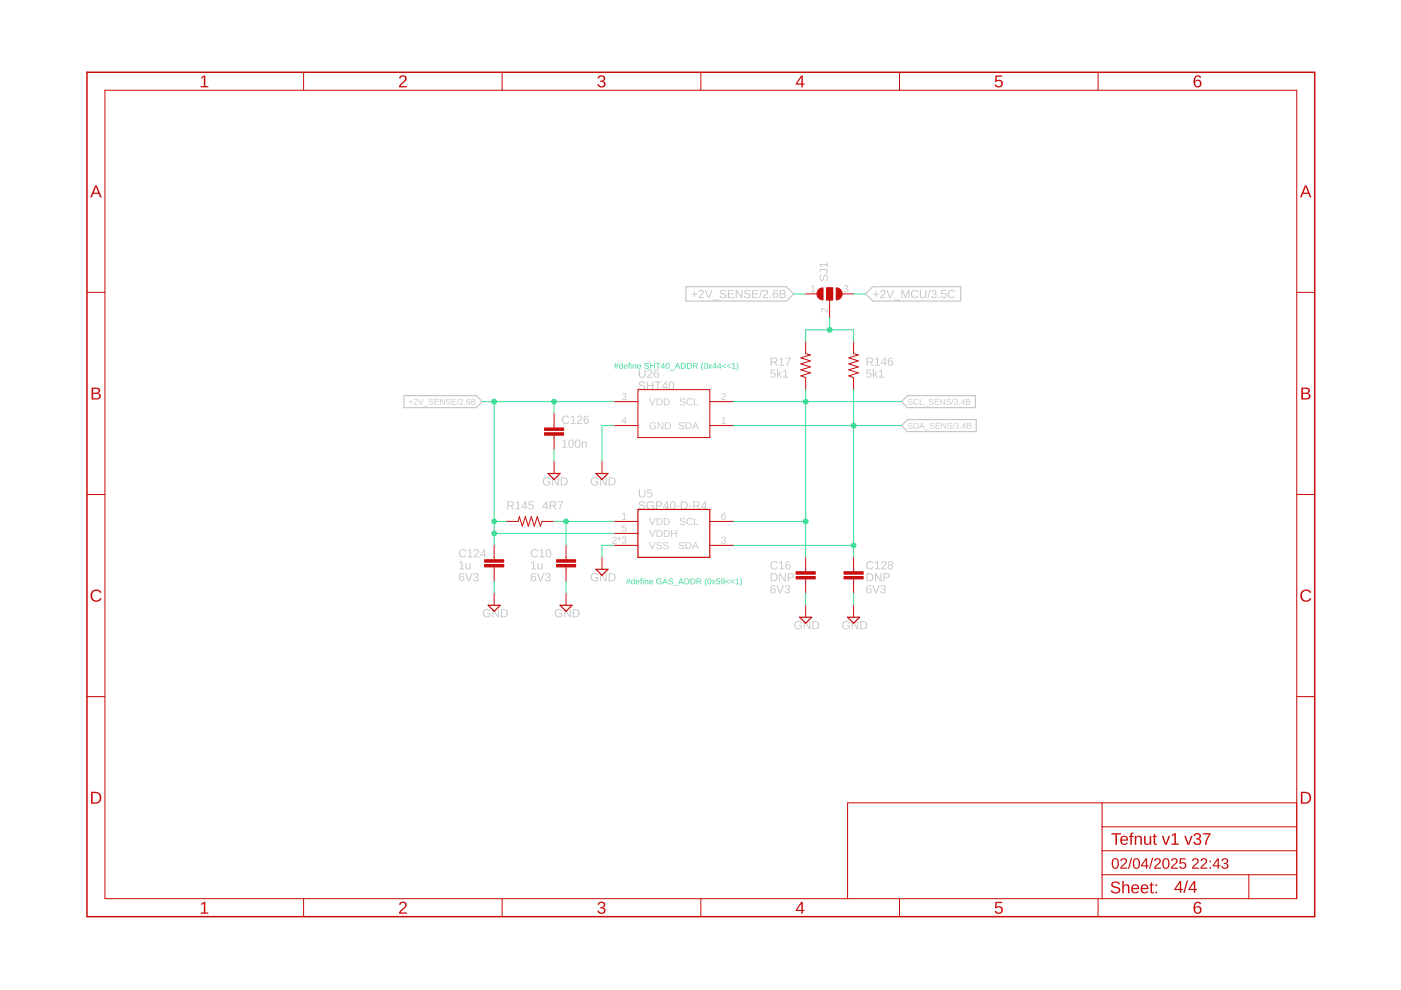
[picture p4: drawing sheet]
<svg xmlns="http://www.w3.org/2000/svg" width="297mm" height="210mm" viewBox="0 0 297 210" stroke-linecap="round" stroke-linejoin="round" font-family="sans-serif">
<g fill="#c8c8c8">
<path d="M131.9 109l.6-.3v1.3h.3v.2h-.9v-.2h.4v-1.1l-.4 .2z"/>
<path d="M153.1 113.9a.43 .43 0 0 1 .7 0 .43 .43 0 0 1-.2 .6 .39 .39 0 0 1 .3 .5 .39 .39 0 0 1-.5 .3l-.4-.2-.1-.2h.2a.3 .3 0 0 0 .4 .2 .3 .3 0 0 0 .1-.4l-.3-.1v-.2a.29 .29 0 0 0 .4-.1 .29 .29 0 0 0-.2-.4 .29 .29 0 0 0-.4 .3h-.2z"/>
<path d="M131.9 111.3h.8v.1h-.6v.5a.5 .5 0 0 1 .7 .2 .5 .5 0 0 1-.3 .7 .5 .5 0 0 1-.7-.4l.5 .2a.34 .34 0 0 0 .3-.5 .34 .34 0 0 0-.6 0h-.1z"/>
<path d="M132 83.4a.43 .43 0 0 1 .7 0 .43 .43 0 0 1-.2 .7 .39 .39 0 0 1 .3 .4 .39 .39 0 0 1-.5 .3l-.4-.2-.1-.2h.2a.3 .3 0 0 0 .4 .3 .3 .3 0 0 0 .1-.5l-.3-.1v-.1a.29 .29 0 0 0 .4-.2 .29 .29 0 0 0-.2-.3 .29 .29 0 0 0-.4 .2h-.2z"/>
<path d="M153.1 83.4a.5 .5 0 0 1 .8 .2 .5 .5 0 0 1-.5 .7l-.3 .3h.8v.2h-1l.6-.7a.3 .3 0 0 0 .2-.5 .3 .3 0 0 0-.6 .1h-.2z"/>
<path d="M153 88.7l.6-.3v1.3h.3v.2h-.9v-.2h.4v-1.1l-.4 .2z"/>
<path d="M179 60.6a.43 .43 0 0 1 .7-.1 .43 .43 0 0 1-.2 .7 .39 .39 0 0 1 .4 .5 .39 .39 0 0 1-.5 .3l-.5-.3v-.1h.2a.3 .3 0 0 0 .4 .2 .3 .3 0 0 0 .1-.4l-.4-.1v-.2a.29 .29 0 0 0 .4-.1 .29 .29 0 0 0-.2-.4 .29 .29 0 0 0-.3 .3l-.2-.1z"/>
<path d="M172 60.7l.5-.2v1.3h.4v.2h-.9v-.2h.3v-1.1l-.3 .2z"/>
<path d="M174.1 65.4a.78 .78 0 0 1 1.1 .6l.2 .1v-.8h.1v1l-.7-.6a.3 .3 0 0 0-.5-.1 .3 .3 0 0 0 .1 .5v.2l-.3-.3z"/>
<path d="M135.6 106.4a.8 .8 0 0 1 1.2 .3h-.3a.4 .4 0 0 0-.4-.3 .4 .4 0 0 0-.3 .5l.2 .1a.57 .57 0 0 1 .7 .2 .57 .57 0 0 1-.2 .8h-.4a.63 .63 0 0 1-.7-.4h.2a.46 .46 0 0 0 .5 .3 .46 .46 0 0 0 .4-.5l-.4-.2a.49 .49 0 0 1-.6-.2 .49 .49 0 0 1 .1-.6zM137.3 106.5a.9 .9 0 0 1 1.3 .2h-.2a.68 .68 0 0 0-.9 0 .68 .68 0 0 0-.1 1 .68 .68 0 0 0 1 0l.1-.4h-.6v-.1h.8v.5a.94 .94 0 0 1-1.4 .1 .94 .94 0 0 1 0-1.3zM139.1 106.3h.7a.53 .53 0 0 1 .6 .5 .53 .53 0 0 1-.6 .5h-.5v.7h-.2zM139.3 106.5v.7l.7-.1a.35 .35 0 0 0 0-.6zM141.4 106.3h.2v1.2h.2v.1h-.2v.4h-.2v-.4h-.8zM141.4 106.5l-.6 1h.6zM142.3 106.4a.64 .64 0 0 1 .7 0 .64 .64 0 0 1 .2 .8 .64 .64 0 0 1-.6 .8 .64 .64 0 0 1-.6-.8zM142.4 106.5a.97 .97 0 0 0 .2 1.4 .86 .86 0 0 0 0-1.5zM143.4 107.3h.6v.1h-.6zM144.3 106.3h.6a.86 .86 0 0 1 .9 .8 .86 .86 0 0 1-.8 .9h-.7zM144.6 106.5v1.3a.73 .73 0 0 0 1-.6 .73 .73 0 0 0-1-.7zM146.1 107.3h.6v.1h-.6zM147 106.3h.8a.5 .5 0 0 1 .6 .4 .5 .5 0 0 1-.4 .6l.5 .7h-.3l-.5-.7h-.5v.7h-.2zM147.2 106.5v.6h.6a.32 .32 0 0 0 .4-.3 .32 .32 0 0 0-.4-.3zM149.4 106.3h.3v1.2h.2v.1h-.2v.4h-.3v-.4h-.8zM149.4 106.5l-.6 1h.6z"/>
<path d="M97.4 119.3l.6-.3v1.5h.4v.2h-1v-.2h.4v-1.3l-.4 .3zM98.7 119.4h.2v.8a.32 .32 0 0 0 .4 .4 .32 .32 0 0 0 .2-.4v-.8h.3v1.3h-.2v-.2a.44 .44 0 0 1-.6 .2 .44 .44 0 0 1-.3-.4z"/>
<path d="M97.6 121.6l.1-.1a.5 .5 0 0 1 .7 .4h-.2l-.1-.2a.47 .47 0 0 0-.5 .2 .47 .47 0 0 0-.1 .5 .55 .55 0 0 1 .9 .1 .55 .55 0 0 1-.3 .8 .55 .55 0 0 1-.7-.4l-.1-.7zM97.5 122.7a.37 .37 0 0 0 .7 0 .37 .37 0 0 0-.7 0zM98.6 121.5h.2l.6 1.5 .6-1.5h.2l-.7 1.8h-.2zM100.5 121.6a.5 .5 0 0 1 .8 0 .5 .5 0 0 1-.2 .8 .51 .51 0 0 1 .2 .8 .51 .51 0 0 1-.8 0l-.2-.4h.2a.35 .35 0 0 0 .5 .3 .35 .35 0 0 0 .2-.6h-.5v-.2a.33 .33 0 0 0 .5-.2 .33 .33 0 0 0-.2-.4 .33 .33 0 0 0-.4 .3h-.3z"/>
<path d="M112.6 119.3l.6-.3v1.5h.5v.2h-1.1v-.2h.4v-1.3l-.4 .3zM114 119.4h.2v.8a.32 .32 0 0 0 .3 .4 .32 .32 0 0 0 .3-.4v-.8h.2v1.3h-.2v-.2a.44 .44 0 0 1-.5 .2 .44 .44 0 0 1-.3-.4z"/>
<path d="M112.8 121.6l.2-.1a.5 .5 0 0 1 .6 .4h-.2l-.1-.2a.47 .47 0 0 0-.5 .2 .47 .47 0 0 0-.1 .5 .55 .55 0 0 1 .9 .1 .55 .55 0 0 1-.2 .8 .55 .55 0 0 1-.8-.4l-.1-.7zM112.7 122.7a.4 .4 0 0 0 .8 0 .4 .4 0 0 0-.8 0zM113.8 121.5h.2l.6 1.5 .6-1.5h.2l-.7 1.8h-.2zM115.8 121.6a.5 .5 0 0 1 .8 0 .5 .5 0 0 1-.3 .8 .51 .51 0 0 1 .3 .8 .51 .51 0 0 1-.9 0l-.2-.4h.3a.35 .35 0 0 0 .5 .3 .35 .35 0 0 0 .1-.6h-.4v-.2a.33 .33 0 0 0 .4-.2 .33 .33 0 0 0-.2-.4 .33 .33 0 0 0-.4 .3h-.2z"/>
<path d="M115.8 106.3h.2v1.2h.3v.1h-.3v.4h-.2v-.4h-.8zM115.8 106.5l-.6 1h.6zM116.5 106.3h.8a.5 .5 0 0 1 .6 .4 .5 .5 0 0 1-.4 .6l.5 .7h-.3l-.4-.7h-.5v.7h-.3zM116.8 106.5v.6h.5a.32 .32 0 0 0 .4-.3 .32 .32 0 0 0-.4-.3zM118.3 106.3h1.1l-.5 1.1-.1 .6h-.2v-.4l.6-1.1h-.9z"/>
<path d="M117.8 129.4a.9 .9 0 0 1 1.4 .1l-.2 .1a.68 .68 0 0 0-1 0 .68 .68 0 0 0 0 .9 .68 .68 0 0 0 .9 .1l.1-.4h-.5v-.2h.7v.6a.94 .94 0 0 1-1.3 .1 .94 .94 0 0 1-.1-1.3zM119.6 129.2h.3l.9 1.4v-1.4h.2v1.7h-.3l-.9-1.5v1.5h-.2zM121.4 129.2h.6a.86 .86 0 0 1 .9 .8 .86 .86 0 0 1-.8 .9h-.7zM121.7 129.3v1.4a.73 .73 0 0 0 1-.7 .73 .73 0 0 0-1-.7z"/>
<path d="M125.4 121.7a.9 .9 0 0 1 1.4 .2l-.2 .1a.68 .68 0 0 0-1-.1 .68 .68 0 0 0 0 1 .68 .68 0 0 0 .9 .1l.1-.4h-.5v-.2h.8v.6a.94 .94 0 0 1-1.4 .1 .94 .94 0 0 1-.1-1.4zM127.2 121.5h.3l.9 1.5v-1.5h.2v1.8h-.2l-1-1.5 .1 1.5h-.3zM129 121.5h.6a.86 .86 0 0 1 .9 .9 .86 .86 0 0 1-.8 .9h-.7zM129.3 121.7v1.4a.73 .73 0 0 0 1-.7 .73 .73 0 0 0-1-.7z"/>
<path d="M102.6 129.4a.9 .9 0 0 1 1.4 .1l-.3 .1a.68 .68 0 0 0-.9 0 .68 .68 0 0 0-.1 .9 .68 .68 0 0 0 1 .1l.1-.4h-.5v-.2h.7v.6a.94 .94 0 0 1-1.3 .1 .94 .94 0 0 1-.1-1.3zM104.4 129.2h.3l.9 1.4v-1.4h.2v1.7h-.3l-.9-1.5v1.5h-.2zM106.2 129.2h.6a.86 .86 0 0 1 .9 .8 .86 .86 0 0 1-.9 .9h-.6zM106.4 129.3v1.4a.73 .73 0 0 0 1-.7 .73 .73 0 0 0-1-.7z"/>
<path d="M119.2 93.5l.7-.3v1.6h.4v.1h-1.1v-.1h.4v-1.4l-.4 .3zM120.7 93.3a.64 .64 0 0 1 .8 0 .64 .64 0 0 1 .2 .8 .64 .64 0 0 1-.6 .9 .64 .64 0 0 1-.6-.9zM120.9 93.4a.97 .97 0 0 0 .2 1.4 .86 .86 0 0 0 0-1.4zM122.1 93.3a.64 .64 0 0 1 .8 0 .64 .64 0 0 1 .2 .8 .64 .64 0 0 1-.6 .9 .64 .64 0 0 1-.6-.9zM122.3 93.4a.97 .97 0 0 0 .2 1.4 .86 .86 0 0 0 0-1.4zM123.3 93.6h.2l.1 .2a.44 .44 0 0 1 .5-.2 .44 .44 0 0 1 .3 .5v.8h-.2v-.8a.32 .32 0 0 0-.4-.4 .32 .32 0 0 0-.2 .5v.7h-.3z"/>
<path d="M125.4 101.4a.9 .9 0 0 1 1.4 .2l-.2 .1a.68 .68 0 0 0-1-.1 .68 .68 0 0 0 0 1 .68 .68 0 0 0 .9 .1l.1-.4h-.5v-.2h.8v.6a.94 .94 0 0 1-1.4 .1 .94 .94 0 0 1-.1-1.4zM127.2 101.2h.3l.9 1.5v-1.5h.2v1.7h-.2l-1-1.4 .1 1.4h-.3zM129 101.2h.6a.86 .86 0 0 1 .9 .8 .86 .86 0 0 1-.8 .9h-.7zM129.3 101.4v1.3a.73 .73 0 0 0 1-.6 .73 .73 0 0 0-1-.7z"/>
<path d="M115.3 101.4a.9 .9 0 0 1 1.4 .2l-.3 .1a.68 .68 0 0 0-.9-.1 .68 .68 0 0 0-.1 1 .68 .68 0 0 0 1 .1l.1-.4h-.5v-.2h.7v.6a.94 .94 0 0 1-1.3 .1 .94 .94 0 0 1-.1-1.4zM117.1 101.2h.3l.9 1.5v-1.5h.2v1.7h-.3l-.9-1.4v1.4h-.2zM118.9 101.2h.6a.86 .86 0 0 1 .9 .8 .86 .86 0 0 1-.9 .9h-.6zM119.1 101.4v1.3a.73 .73 0 0 0 1-.6 .73 .73 0 0 0-1-.7z"/>
<path d="M163.4 78.4h1v.1h-.8v.6a.59 .59 0 0 1 .8 .3 .59 .59 0 0 1-.4 .8 .59 .59 0 0 1-.7-.5h.2a.38 .38 0 0 0 .6 .1 .38 .38 0 0 0 0-.5 .38 .38 0 0 0-.5 0h-.3zM164.7 78.3h.3v1.1l.5-.6h.3l-.5 .5 .5 .8h-.2l-.5-.6-.1 .1v.5h-.3zM166.1 78.6l.6-.2v1.5h.4v.2h-1.1v-.2h.5v-1.3l-.4 .2z"/>
<path d="M183.7 78.4h1v.1h-.8v.6a.59 .59 0 0 1 .8 .3 .59 .59 0 0 1-.3 .8 .59 .59 0 0 1-.8-.5h.2a.38 .38 0 0 0 .6 .1 .38 .38 0 0 0 .1-.5 .38 .38 0 0 0-.6 0h-.2zM185.1 78.3h.2v1.1l.6-.6h.2l-.5 .5 .5 .8h-.2l-.5-.6-.1 .1v.5h-.2zM186.4 78.6l.6-.2v1.5h.4v.2h-1.1v-.2h.5v-1.3l-.4 .2z"/>
<path d="M163.4 121.5h.6a.86 .86 0 0 1 .9 .9 .86 .86 0 0 1-.9 .9h-.6zM163.6 121.7v1.4a.73 .73 0 0 0 1-.7 .73 .73 0 0 0-1-.7zM165.2 121.5h.3l.9 1.5v-1.5h.2v1.8h-.3l-.9-1.5v1.5h-.2zM167 121.5h.7a.53 .53 0 0 1 .6 .5 .53 .53 0 0 1-.6 .6h-.5v.7h-.2zM167.2 121.7v.7h.7a.35 .35 0 0 0 0-.6z"/>
<path d="M163.6 124.2l.2-.1a.5 .5 0 0 1 .6 .3h-.2l-.1-.1a.47 .47 0 0 0-.5 .1 .47 .47 0 0 0-.1 .5 .55 .55 0 0 1 .9 .1 .55 .55 0 0 1-.3 .8 .55 .55 0 0 1-.7-.4l-.1-.7zM163.5 125.2a.37 .37 0 0 0 .7 0 .37 .37 0 0 0-.7 0zM164.6 124.1h.2l.6 1.5 .6-1.5h.2l-.7 1.7h-.2zM166.5 124.2a.5 .5 0 0 1 .9-.1 .5 .5 0 0 1-.3 .8 .51 .51 0 0 1 .3 .8 .51 .51 0 0 1-.9 0l-.2-.4h.3a.35 .35 0 0 0 .4 .3 .35 .35 0 0 0 .2-.5l-.4-.1v-.2a.33 .33 0 0 0 .4-.1 .33 .33 0 0 0-.2-.5 .33 .33 0 0 0-.4 .3h-.2z"/>
<path d="M183.7 121.5h.6a.86 .86 0 0 1 .9 .9 .86 .86 0 0 1-.8 .9h-.7zM183.9 121.7v1.4a.73 .73 0 0 0 1.1-.7 .73 .73 0 0 0-1.1-.7zM185.5 121.5h.3l.9 1.5v-1.5h.2v1.8h-.3l-.9-1.5v1.5h-.2zM187.3 121.5h.7a.53 .53 0 0 1 .6 .5 .53 .53 0 0 1-.5 .6h-.5v.7h-.3zM187.6 121.7v.7h.6a.35 .35 0 0 0 0-.6z"/>
<path d="M183.9 124.2l.2-.1a.5 .5 0 0 1 .6 .3h-.2l-.1-.1a.47 .47 0 0 0-.5 .1 .47 .47 0 0 0 0 .5 .55 .55 0 0 1 .8 .1 .55 .55 0 0 1-.2 .8 .55 .55 0 0 1-.8-.4v-.7zM183.8 125.2a.4 .4 0 0 0 .8 0 .4 .4 0 0 0-.8 0zM184.9 124.1h.3l.5 1.5 .6-1.5h.3l-.8 1.7h-.2zM186.9 124.2a.5 .5 0 0 1 .8-.1 .5 .5 0 0 1-.3 .8 .51 .51 0 0 1 .3 .8 .51 .51 0 0 1-.9 0l-.1-.4h.2a.35 .35 0 0 0 .5 .3 .35 .35 0 0 0 .1-.5l-.4-.1v-.2a.33 .33 0 0 0 .5-.1 .33 .33 0 0 0-.3-.5 .33 .33 0 0 0-.4 .3h-.2z"/>
<path d="M168.6 131.9a.9 .9 0 0 1 1.4 .2h-.2a.68 .68 0 0 0-1 0 .68 .68 0 0 0 0 1 .68 .68 0 0 0 .9 0l.1-.4h-.5v-.2h.7v.6a.94 .94 0 0 1-1.3 .1 .94 .94 0 0 1-.1-1.3zM170.4 131.7h.3l.9 1.5v-1.5h.2v1.7h-.3l-.9-1.5v1.5h-.2zM172.2 131.7h.6a.86 .86 0 0 1 .9 .8 .86 .86 0 0 1-.8 .9h-.7zM172.5 131.9v1.3a.73 .73 0 0 0 1-.7 .73 .73 0 0 0-1-.6z"/>
<path d="M178.8 131.9a.9 .9 0 0 1 1.3 .2h-.2a.68 .68 0 0 0-.9 0 .68 .68 0 0 0-.1 1 .68 .68 0 0 0 1 0l.1-.4h-.5v-.2h.7v.6a.94 .94 0 0 1-1.4 .1 .94 .94 0 0 1 0-1.3zM180.6 131.7h.2l1 1.5v-1.5h.2v1.7h-.3l-.9-1.5v1.5h-.2zM182.4 131.7h.5a.86 .86 0 0 1 1 .8 .86 .86 0 0 1-.9 .9h-.6zM182.6 131.9v1.3a.73 .73 0 0 0 1-.7 .73 .73 0 0 0-1-.6z"/>
<path d="M135.6 81a.8 .8 0 0 1 1.2 .3h-.3a.4 .4 0 0 0-.4-.3 .4 .4 0 0 0-.3 .5l.2 .1a.57 .57 0 0 1 .7 .2 .57 .57 0 0 1-.2 .8h-.4a.63 .63 0 0 1-.7-.4h.2a.46 .46 0 0 0 .5 .3 .46 .46 0 0 0 .4-.5l-.4-.2a.49 .49 0 0 1-.6-.2 .49 .49 0 0 1 .1-.6zM137.1 80.9h.3v.7h.9v-.7h.2v1.7h-.2v-.8h-.9v.8h-.3zM138.8 80.9h1.4v.2h-.6v1.5h-.2v-1.5h-.6zM141.1 80.9h.2v1.2h.3v.1h-.3v.4h-.2v-.4h-.8zM141.1 81.2l-.6 .9h.6zM142 81a.64 .64 0 0 1 .7 0 .64 .64 0 0 1 .2 .8 .64 .64 0 0 1-.6 .8 .64 .64 0 0 1-.6-.8zM142.2 81.1a.97 .97 0 0 0 .1 1.4 .86 .86 0 0 0 0-1.4z"/>
<path d="M135.4 103.8h.3v1a.48 .48 0 0 0 .5 .5 .48 .48 0 0 0 .4-.5v-1h.3v1a.71 .71 0 0 1-.7 .7 .71 .71 0 0 1-.8-.6zM137.3 103.8h.9v.1h-.7l-.1 .6a.59 .59 0 0 1 .9 .3 .59 .59 0 0 1-.4 .8 .59 .59 0 0 1-.7-.5h.2a.38 .38 0 0 0 .5 .1 .38 .38 0 0 0 .1-.6 .38 .38 0 0 0-.6 .1h-.2z"/>
<path d="M137.6 109.8h.2l.5 1.3 .5-1.3h.2l-.6 1.5h-.2zM139.2 109.8h.5a.74 .74 0 0 1 .8 .7 .74 .74 0 0 1-.8 .8h-.5zM139.4 110v1.2a.62 .62 0 0 0 .9-.6 .62 .62 0 0 0-.9-.6zM140.7 109.8h.5a.74 .74 0 0 1 .8 .7 .74 .74 0 0 1-.7 .8h-.6zM140.9 110v1.2a.62 .62 0 0 0 .9-.6 .62 .62 0 0 0-.9-.6z"/>
<path d="M137.6 114.9h.2l.5 1.3 .5-1.3h.2l-.6 1.5h-.2zM139.3 115l.7-.1 .3 .3-.2 .1a.34 .34 0 0 0-.4-.3 .34 .34 0 0 0-.2 .4 .71 .71 0 0 1 .8 .8l-.4 .2a.64 .64 0 0 1-.8-.4h.2a.39 .39 0 0 0 .5 .3 .39 .39 0 0 0 .3-.5l-.6-.1a.38 .38 0 0 1-.3-.3 .38 .38 0 0 1 .1-.4zM140.8 115l.6-.1 .3 .3-.2 .1a.34 .34 0 0 0-.4-.3 .34 .34 0 0 0-.2 .4 .71 .71 0 0 1 .8 .8l-.4 .2a.64 .64 0 0 1-.8-.4h.2a.39 .39 0 0 0 .5 .3 .39 .39 0 0 0 .3-.5l-.5-.1a.38 .38 0 0 1-.4-.3 .38 .38 0 0 1 .2-.4z"/>
<path d="M130 113.9a.5 .5 0 0 1 .7 .2 .5 .5 0 0 1-.4 .7l-.3 .3h.8v.2h-1l.5-.7a.3 .3 0 0 0 .2-.5 .3 .3 0 0 0-.5 .1h-.2zM131 114l.3 .1-.1-.3h.2v.3l.2-.1 .1 .1-.3 .1 .2 .3-.1 .1-.2-.3-.2 .3-.1-.1 .2-.3-.3-.1zM132 113.9a.43 .43 0 0 1 .7 0 .43 .43 0 0 1-.2 .6 .39 .39 0 0 1 .3 .5 .39 .39 0 0 1-.5 .3l-.4-.2-.1-.2h.2a.3 .3 0 0 0 .4 .2 .3 .3 0 0 0 .1-.4l-.3-.1v-.2a.29 .29 0 0 0 .4-.1 .29 .29 0 0 0-.2-.4 .29 .29 0 0 0-.4 .3h-.2z"/>
<path d="M144.1 115l.6-.1 .3 .3-.1 .1a.34 .34 0 0 0-.5-.3 .34 .34 0 0 0-.2 .4 .71 .71 0 0 1 .8 .8l-.3 .2a.64 .64 0 0 1-.8-.4h.1a.39 .39 0 0 0 .5 .3 .39 .39 0 0 0 .3-.5l-.5-.1a.38 .38 0 0 1-.4-.3 .38 .38 0 0 1 .2-.4zM145.4 114.9h.4a.74 .74 0 0 1 .8 .7 .74 .74 0 0 1-.7 .8h-.5zM145.6 115.1v1.1a.62 .62 0 0 0 .8-.5 .62 .62 0 0 0-.8-.6zM147.3 114.9h.3l.5 1.5h-.2l-.1-.4h-.7l-.2 .4h-.2zM147.4 115.1l-.2 .7h.5z"/>
<path d="M137.6 112.4h.2l.5 1.3 .5-1.3h.2l-.6 1.5h-.2zM139.2 112.4h.5a.74 .74 0 0 1 .8 .7 .74 .74 0 0 1-.8 .8h-.5zM139.4 112.5v1.2a.62 .62 0 0 0 .9-.6 .62 .62 0 0 0-.9-.6zM140.7 112.4h.5a.74 .74 0 0 1 .8 .7 .74 .74 0 0 1-.7 .8h-.6zM140.9 112.5v1.2a.62 .62 0 0 0 .9-.6 .62 .62 0 0 0-.9-.6zM142.3 112.4h.2v.6h.8v-.6h.2v1.5h-.2v-.7h-.8v.7h-.2z"/>
<path d="M144.3 109.9l.7-.1 .3 .4h-.2a.34 .34 0 0 0-.4-.3 .34 .34 0 0 0-.3 .5 .71 .71 0 0 1 .9 .7l-.4 .2a.64 .64 0 0 1-.8-.3l.2-.1a.39 .39 0 0 0 .5 .3 .39 .39 0 0 0 .3-.4l-.6-.2a.38 .38 0 0 1-.3-.3 .38 .38 0 0 1 .1-.4zM145.7 110l.8-.2 .4 .4-.2 .1a.54 .54 0 0 0-.8-.1 .54 .54 0 0 0 0 .8 .54 .54 0 0 0 .8-.1h.2a.75 .75 0 0 1-1.1 .3 .75 .75 0 0 1-.1-1.2zM147.2 109.8h.2v1.4h.7v.1h-.9z"/>
<path d="M153.2 108.8l.5-.1 .2 .3-.6-.1-.2 .5a.47 .47 0 0 1 .7 .1 .47 .47 0 0 1-.2 .7 .47 .47 0 0 1-.6-.3v-.6zM153.1 109.7a.31 .31 0 0 0 .6 0 .31 .31 0 0 0-.6 0z"/>
<path d="M97.5 116.7a.86 .86 0 0 1 1.4 .2h-.3a.63 .63 0 0 0-.9 0 .63 .63 0 0 0 .1 .9 .63 .63 0 0 0 .9-.2l.2 .1a.88 .88 0 0 1-1.3 .3 .88 .88 0 0 1-.1-1.3zM99.2 116.7l.6-.2v1.5h.4v.2h-1v-.2h.4v-1.3l-.4 .2zM100.7 116.5a.55 .55 0 0 1 .8 .2 .55 .55 0 0 1-.3 .8l-.5 .5h.9v.2h-1.1v-.3l.5-.5a.37 .37 0 0 0 .4-.5 .37 .37 0 0 0-.7-.1l-.2 .1zM102.6 116.5h.2v1.1h.3v.2h-.3v.4h-.2v-.4h-.8zM102.6 116.7l-.6 .9h.6z"/>
<path d="M112.7 116.7a.86 .86 0 0 1 1.4 .2h-.2a.63 .63 0 0 0-1 0 .63 .63 0 0 0 .1 .9 .63 .63 0 0 0 .9-.2l.2 .1a.88 .88 0 0 1-1.3 .3 .88 .88 0 0 1-.1-1.3zM114.4 116.7l.7-.2v1.5h.4v.2h-1.1v-.2h.4v-1.3l-.4 .2zM115.9 116.5a.64 .64 0 0 1 .8 .1 .64 .64 0 0 1 .2 .7 .64 .64 0 0 1-.6 .9 .64 .64 0 0 1-.6-.9zM116.1 116.6a.97 .97 0 0 0 .2 1.4 .86 .86 0 0 0 0-1.4z"/>
<path d="M107.5 106.3h.8a.5 .5 0 0 1 .6 .4 .5 .5 0 0 1-.4 .6l.5 .7h-.3l-.4-.7h-.5v.7h-.3zM107.8 106.5v.6h.5a.32 .32 0 0 0 .4-.3 .32 .32 0 0 0-.4-.3zM109.4 106.6l.6-.3v1.5h.4v.2h-1.1v-.2h.5v-1.3l-.4 .3zM111.4 106.3h.2v1.2h.2v.1h-.2v.4h-.2v-.4h-.8zM111.4 106.5l-.6 1h.6zM112.1 106.3h1v.2h-.8v.5a.59 .59 0 0 1 .8 .3 .59 .59 0 0 1-.3 .8 .59 .59 0 0 1-.8-.5h.2a.38 .38 0 0 0 .6 .2 .38 .38 0 0 0 .1-.6 .38 .38 0 0 0-.6 0h-.2z"/>
<path d="M119.4 88.3a.86 .86 0 0 1 1.3 .2l-.2 .1a.63 .63 0 0 0-1 0 .63 .63 0 0 0 .1 .9 .63 .63 0 0 0 .9-.2l.2 .1a.88 .88 0 0 1-1.3 .3 .88 .88 0 0 1 0-1.4zM121 88.4l.7-.3v1.6h.4v.2h-1.1v-.2h.4v-1.4l-.4 .3zM122.5 88.2a.55 .55 0 0 1 .9 .2 .55 .55 0 0 1-.3 .8l-.5 .5h.9v.2h-1.2l.1-.3 .5-.5a.37 .37 0 0 0 .3-.5 .37 .37 0 0 0-.6-.1l-.3 .1zM124 88.2l.1-.1a.5 .5 0 0 1 .7 .4h-.2l-.1-.2a.47 .47 0 0 0-.5 .2 .47 .47 0 0 0-.1 .5 .55 .55 0 0 1 .9 .1 .55 .55 0 0 1-.3 .8 .55 .55 0 0 1-.7-.4l-.1-.7zM123.9 89.3a.37 .37 0 0 0 .7 0 .37 .37 0 0 0-.7 0z"/>
<path d="M163.4 75.8h.8a.5 .5 0 0 1 .6 .4 .5 .5 0 0 1-.4 .6l.5 .7h-.3l-.4-.7h-.6v.7h-.2zM163.6 76v.6h.6a.32 .32 0 0 0 .4-.3 .32 .32 0 0 0-.4-.3zM165.2 76.1l.6-.3v1.6h.5v.1h-1.1v-.1h.4v-1.4l-.4 .3zM166.5 75.8h1.1l-.4 1.1-.1 .6h-.3l.1-.4 .5-1.1h-.9z"/>
<path d="M183.7 75.8h.8a.5 .5 0 0 1 .6 .4 .5 .5 0 0 1-.4 .6l.5 .7h-.3l-.4-.7h-.6v.7h-.2zM183.9 76v.6h.6a.32 .32 0 0 0 .4-.3 .32 .32 0 0 0-.4-.3zM185.6 76.1l.6-.3v1.6h.4v.1h-1.1v-.1h.4v-1.4l-.3 .3zM187.5 75.8h.3v1.2h.2v.2h-.2v.3h-.2v-.3h-.8zM187.6 76.1l-.6 .9h.6zM188.5 75.9l.1-.1a.5 .5 0 0 1 .7 .3l-.2 .1-.1-.2a.47 .47 0 0 0-.5 .2 .47 .47 0 0 0-.1 .5 .55 .55 0 0 1 .9 0 .55 .55 0 0 1-.3 .9 .55 .55 0 0 1-.7-.4l-.1-.8zM188.4 77a.37 .37 0 0 0 .7 0 .37 .37 0 0 0-.7 0z"/>
<path d="M163.5 119.2a.86 .86 0 0 1 1.4 .2l-.2 .1a.63 .63 0 0 0-1-.1 .63 .63 0 0 0 .1 1 .63 .63 0 0 0 .9-.2l.2 .1a.88 .88 0 0 1-1.3 .2 .88 .88 0 0 1-.1-1.3zM165.2 119.3l.6-.3v1.5h.5v.2h-1.1v-.2h.4v-1.3l-.4 .3zM166.8 119.1l.1-.1a.5 .5 0 0 1 .7 .3l-.2 .1-.1-.2a.47 .47 0 0 0-.5 .1 .47 .47 0 0 0-.1 .5 .55 .55 0 0 1 .9 .1 .55 .55 0 0 1-.3 .8 .55 .55 0 0 1-.7-.3l-.1-.8zM166.7 120.1a.37 .37 0 0 0 .7 0 .37 .37 0 0 0-.7 0z"/>
<path d="M183.9 119.2a.86 .86 0 0 1 1.3 .2l-.2 .1a.63 .63 0 0 0-1-.1 .63 .63 0 0 0 .1 1 .63 .63 0 0 0 .9-.2l.2 .1a.88 .88 0 0 1-1.3 .2 .88 .88 0 0 1 0-1.3zM185.6 119.3l.6-.3v1.5h.4v.2h-1.1v-.2h.4v-1.3l-.3 .3zM187 119.1a.55 .55 0 0 1 .9 .1 .55 .55 0 0 1-.3 .8l-.5 .5h.9v.2h-1.2l.1-.3 .5-.5a.37 .37 0 0 0 .3-.5 .37 .37 0 0 0-.6-.1l-.3 .1zM188.4 119.1a.51 .51 0 0 1 .7-.1 .51 .51 0 0 1 0 .8h-.1a.5 .5 0 0 1 .2 .8 .5 .5 0 0 1-.8 0 .5 .5 0 0 1 .1-.8l-.2-.3zM188.5 119.4a.32 .32 0 0 0 .6 0 .32 .32 0 0 0-.6 0zM188.4 120.2a.36 .36 0 0 0 .7 0 .36 .36 0 0 0-.7 0z"/>
<path d="M135.4 78.4h.3v1a.48 .48 0 0 0 .5 .5 .48 .48 0 0 0 .4-.5v-1h.3v1a.71 .71 0 0 1-.7 .7 .71 .71 0 0 1-.8-.6zM137.4 78.5a.55 .55 0 0 1 .8 .1 .55 .55 0 0 1-.3 .8l-.5 .5h.9v.2h-1.1l.1-.3 .4-.5a.37 .37 0 0 0 .4-.5 .37 .37 0 0 0-.6-.1l-.3 .1zM138.9 78.4h.1a.5 .5 0 0 1 .7 .3h-.2l-.1-.1a.47 .47 0 0 0-.5 .1 .47 .47 0 0 0-.1 .5 .55 .55 0 0 1 .8 .1 .55 .55 0 0 1-.2 .8 .55 .55 0 0 1-.8-.4v-.7zM138.8 79.5a.37 .37 0 0 0 .7 0 .37 .37 0 0 0-.7 0z"/>
<path d="M137.6 84.5h.2l.5 1.2 .5-1.2h.2l-.6 1.4h-.2zM139.2 84.5h.5a.74 .74 0 0 1 .8 .7 .74 .74 0 0 1-.8 .7h-.5zM139.4 84.6v1.2a.62 .62 0 0 0 .9-.6 .62 .62 0 0 0-.9-.6zM140.7 84.5h.5a.74 .74 0 0 1 .8 .7 .74 .74 0 0 1-.7 .7h-.6zM140.9 84.6v1.2a.62 .62 0 0 0 .9-.6 .62 .62 0 0 0-.9-.6z"/>
<path d="M137.9 89.7l.8-.2 .4 .4h-.2a.58 .58 0 0 0-.8 0 .58 .58 0 0 0 0 .9 .58 .58 0 0 0 .8-.1v-.3h-.4v-.1h.6v.5a.8 .8 0 0 1-1.2 .1 .8 .8 0 0 1 0-1.2zM139.4 89.5h.3l.8 1.3-.1-1.3h.2v1.5h-.2l-.8-1.3v1.3h-.2zM141 89.5h.5a.74 .74 0 0 1 .7 .7 .74 .74 0 0 1-.7 .8h-.5zM141.2 89.7v1.1a.62 .62 0 0 0 .8-.5 .62 .62 0 0 0-.8-.6z"/>
<path d="M132.5 88.4h.2v1h.2v.2h-.2v.3h-.2v-.3h-.7zM132.5 88.6l-.5 .8h.5z"/>
<path d="M144.3 84.5l.7-.1 .3 .4h-.2a.34 .34 0 0 0-.4-.3 .34 .34 0 0 0-.3 .5 .71 .71 0 0 1 .9 .7l-.4 .2a.64 .64 0 0 1-.8-.3l.2-.1a.39 .39 0 0 0 .5 .3 .39 .39 0 0 0 .3-.4l-.6-.2a.38 .38 0 0 1-.3-.3 .38 .38 0 0 1 .1-.4zM145.7 84.6l.8-.1 .4 .3-.2 .1a.54 .54 0 0 0-.8-.1 .54 .54 0 0 0 0 .8 .54 .54 0 0 0 .8-.1l.2 .1a.75 .75 0 0 1-1.1 .2 .75 .75 0 0 1-.1-1.2zM147.2 84.5h.2v1.3h.7v.1h-.9z"/>
<path d="M144.1 89.6l.6-.1 .3 .3-.1 .1a.34 .34 0 0 0-.5-.3 .34 .34 0 0 0-.2 .4 .71 .71 0 0 1 .8 .8l-.3 .2a.64 .64 0 0 1-.8-.4h.1a.39 .39 0 0 0 .5 .3 .39 .39 0 0 0 .3-.5l-.5-.1a.38 .38 0 0 1-.4-.3 .38 .38 0 0 1 .2-.4zM145.4 89.5h.4a.74 .74 0 0 1 .8 .7 .74 .74 0 0 1-.7 .8h-.5zM145.6 89.7v1.1a.62 .62 0 0 0 .8-.5 .62 .62 0 0 0-.8-.6zM147.3 89.5h.3l.5 1.5h-.2l-.1-.4h-.7l-.2 .4h-.2zM147.4 89.7l-.2 .7h.5z"/>
<path d="M174 58.3h.2v.2a.4 .4 0 0 0-.3 .5 .4 .4 0 0 0 .5 .3l.1-.2a.57 .57 0 0 1 .2-.8 .57 .57 0 0 1 .8 .2v.4a.63 .63 0 0 1-.4 .8v-.3a.46 .46 0 0 0 .3-.5 .46 .46 0 0 0-.5-.4l-.2 .5a.53 .53 0 0 1-.6 .6 .53 .53 0 0 1-.3-.9zM173.8 57h1.2a.51 .51 0 0 1 .5 .5 .51 .51 0 0 1-.4 .6l-.1-.3a.29 .29 0 0 0 .3-.3 .29 .29 0 0 0-.3-.2h-1v.3h-.2zM173.8 56h1.5v-.4h.2v1.1h-.2v-.5h-1.3l.3 .4h-.2z"/>
</g>
<path d="M191.1 85.2l1.3-1.3h14.4v2.5h-14.4z" fill="none" stroke="#c8c8c8" stroke-width=".25"/>
<path d="M192.7 84.6h.5l.3 .2-.2 .1a.28 .28 0 0 0-.3-.3 .28 .28 0 0 0-.2 .4 .51 .51 0 0 1 .5 .2 .51 .51 0 0 1 .1 .5l-.2 .1a.55 .55 0 0 1-.7-.3h.1a.33 .33 0 0 0 .4 .2 .33 .33 0 0 0 .3-.4l-.6-.1a.3 .3 0 0 1-.2-.3 .3 .3 0 0 1 .2-.3zM193.8 84.7l.6-.1 .4 .3h-.2a.46 .46 0 0 0-.7 0 .46 .46 0 0 0 .1 .6 .46 .46 0 0 0 .7-.1l.1 .1a.63 .63 0 0 1-.9 .2 .63 .63 0 0 1-.1-1zM195 84.6h.2v1.1h.6v.1h-.8zM195.8 86h1.1v.1h-1.1zM197.1 84.6h.5l.3 .2-.1 .1a.28 .28 0 0 0-.4-.3 .28 .28 0 0 0-.2 .4 .51 .51 0 0 1 .5 .2 .51 .51 0 0 1 .1 .5l-.1 .1a.55 .55 0 0 1-.8-.3h.2a.33 .33 0 0 0 .4 .2 .33 .33 0 0 0 .2-.4l-.5-.1a.3 .3 0 0 1-.2-.3 .3 .3 0 0 1 .1-.3zM198.2 84.6h.9v.1h-.8v.4h.7v.1h-.7v.5h.8v.1h-.9zM199.4 84.6h.2l.6 1v-1h.2v1.2h-.2l-.7-1v1h-.1zM200.8 84.6h.5l.3 .2-.2 .1a.28 .28 0 0 0-.3-.3 .28 .28 0 0 0-.2 .4 .51 .51 0 0 1 .5 .2 .51 .51 0 0 1 .1 .5l-.2 .1a.55 .55 0 0 1-.7-.3h.1a.33 .33 0 0 0 .4 .2 .33 .33 0 0 0 .3-.4l-.6-.1a.3 .3 0 0 1-.2-.3 .3 .3 0 0 1 .2-.3zM202 84.5h.2l-.4 1.3h-.1zM202.4 84.6a.35 .35 0 0 1 .6 0 .35 .35 0 0 1-.2 .6 .33 .33 0 0 1 .3 .4 .33 .33 0 0 1-.4 .2l-.3-.1-.2-.2 .5 .2a.23 .23 0 0 0 .2-.3 .23 .23 0 0 0-.3-.2l-.1-.1a.24 .24 0 0 0 .4-.1 .24 .24 0 0 0-.2-.3 .24 .24 0 0 0-.3 .2h-.1zM203.3 85.6h.2v.2h-.2zM204.3 84.6h.1v.8h.2l-.2 .1v.3h-.1v-.3h-.6zM204.3 84.7l-.5 .7h.5zM204.8 84.6l.8 .1 .1 .3-.3 .2 .3 .1-.1 .4-.8 .1zM205 84.7v.4l.5-.1-.1-.3zM205 85.2v.5l.6-.2-.2-.3z" fill="#c8c8c8"/>
<path d="M191.1 90.2l1.3-1.2h14.6v2.5h-14.6z" fill="none" stroke="#c8c8c8" stroke-width=".25"/>
<path d="M192.7 89.7l.5-.1 .3 .3h-.2a.28 .28 0 0 0-.3-.2 .28 .28 0 0 0-.2 .4 .51 .51 0 0 1 .5 .1 .51 .51 0 0 1 .1 .6l-.2 .1a.55 .55 0 0 1-.7-.3l.1-.1a.33 .33 0 0 0 .4 .3 .33 .33 0 0 0 .3-.4l-.6-.2a.3 .3 0 0 1-.2-.2 .3 .3 0 0 1 .2-.3zM193.7 89.7h.4a.61 .61 0 0 1 .7 .5 .61 .61 0 0 1-.6 .7h-.5zM193.9 89.8v.9a.52 .52 0 0 0 .7-.4 .52 .52 0 0 0-.7-.5zM195.4 89.7h.2l.4 1.2h-.1l-.2-.4h-.5l-.2 .4h-.1zM195.5 89.8l-.3 .6h.5zM196 91.1h1.1v.1h-1.1zM197.3 89.7l.5-.1 .3 .3h-.1a.28 .28 0 0 0-.4-.2 .28 .28 0 0 0-.2 .4 .51 .51 0 0 1 .5 .1 .51 .51 0 0 1 .1 .6l-.1 .1a.55 .55 0 0 1-.8-.3l.2-.1a.33 .33 0 0 0 .4 .3 .33 .33 0 0 0 .2-.4l-.5-.2a.3 .3 0 0 1-.2-.2 .3 .3 0 0 1 .1-.3zM198.4 89.7h.9v.1h-.8v.4h.7v.1h-.7v.4h.8v.2h-.9zM199.6 89.7h.1l.7 1v-1h.1v1.2h-.2l-.6-1.1v1.1h-.1zM201 89.7l.5-.1 .3 .3h-.2a.28 .28 0 0 0-.3-.2 .28 .28 0 0 0-.2 .4 .51 .51 0 0 1 .5 .1 .51 .51 0 0 1 .1 .6l-.2 .1a.55 .55 0 0 1-.7-.3l.1-.1a.33 .33 0 0 0 .4 .3 .33 .33 0 0 0 .3-.4l-.6-.2a.3 .3 0 0 1-.2-.2 .3 .3 0 0 1 .2-.3zM202.2 89.6h.2l-.4 1.3h-.1zM202.6 89.7a.35 .35 0 0 1 .6 0 .35 .35 0 0 1-.2 .5 .33 .33 0 0 1 .3 .4 .33 .33 0 0 1-.4 .3l-.3-.1-.2-.2 .5 .2a.23 .23 0 0 0 .2-.3 .23 .23 0 0 0-.3-.2l-.1-.1a.24 .24 0 0 0 .4-.1 .24 .24 0 0 0-.2-.4 .24 .24 0 0 0-.3 .3h-.1zM203.5 90.7h.2v.2h-.2zM204.5 89.7h.1v.8h.2l-.2 .1v.3h-.1v-.3h-.6zM204.5 89.8l-.5 .7h.5zM205 89.7l.8 .1 .1 .2-.3 .2 .3 .2-.1 .4-.8 .1zM205.2 89.8v.4l.5-.1-.1-.3zM205.2 90.3v.4l.6-.1-.2-.3z" fill="#c8c8c8"/>
<path d="M85.6 83.9h15.4l1.2 1.3-1.2 1.2h-15.4z" fill="none" stroke="#c8c8c8" stroke-width=".25"/>
<path d="M87.1 84.8h.1v.3h.4v.2h-.4v.3h-.1v-.3h-.4v-.2h.4zM87.9 84.6a.42 .42 0 0 1 .6 .2 .42 .42 0 0 1-.4 .6l-.2 .3h.6v.1h-.8l.5-.7a.24 .24 0 0 0 .1-.4 .24 .24 0 0 0-.4 .2h-.2zM88.6 84.6h.2l.4 1 .4-1h.2l-.5 1.2h-.2zM89.8 86h1v.1h-1zM91.1 84.6h.5l.3 .2-.2 .1a.28 .28 0 0 0-.3-.3 .28 .28 0 0 0-.2 .4 .51 .51 0 0 1 .5 .2 .51 .51 0 0 1 .1 .5l-.2 .1a.55 .55 0 0 1-.7-.3h.1a.33 .33 0 0 0 .4 .2 .33 .33 0 0 0 .3-.4l-.6-.1a.3 .3 0 0 1-.2-.3 .3 .3 0 0 1 .2-.3zM92.1 84.6h1v.1h-.8v.4h.7v.1h-.7v.5h.8v.1h-1zM93.3 84.6h.2l.7 1v-1h.1v1.2h-.2l-.6-1v1h-.2zM94.7 84.6h.5l.3 .2-.1 .1a.28 .28 0 0 0-.4-.3 .28 .28 0 0 0-.2 .4 .51 .51 0 0 1 .6 .2 .51 .51 0 0 1 0 .5l-.1 .1a.55 .55 0 0 1-.8-.3h.2a.33 .33 0 0 0 .4 .2 .33 .33 0 0 0 .2-.4l-.5-.1a.3 .3 0 0 1-.2-.3 .3 .3 0 0 1 .1-.3zM95.8 84.6h.9v.1h-.7v.4h.7v.1h-.7v.5h.8v.1h-1zM97.2 84.5h.1l-.3 1.3h-.2zM97.5 84.6a.42 .42 0 0 1 .7 .2 .42 .42 0 0 1-.4 .6l-.2 .3h.6v.1h-.8l.5-.7a.24 .24 0 0 0 .1-.4 .24 .24 0 0 0-.4 .2h-.2zM98.5 85.6h.1v.2h-.1zM99 84.7l.3-.1 .4 .2-.5-.1-.2 .5a.42 .42 0 0 1 .7 .1 .42 .42 0 0 1-.4 .6 .42 .42 0 0 1-.4-.5zM99 85.4a.3 .3 0 0 0 .6 0 .3 .3 0 0 0-.6 0zM99.9 84.6l.9 .1v.3l-.2 .2 .3 .1-.1 .4-.9 .1zM100.1 84.7v.4l.5-.1v-.3zM100.1 85.2v.5l.6-.2-.1-.3z" fill="#c8c8c8"/>
<path d="M145.4 60.8h21.4l1.5 1.5-1.5 1.5h-21.4z" fill="none" stroke="#c8c8c8" stroke-width=".25"/>
<path d="M147.2 61.8h.2v.5h.5v.2h-.5v.5h-.2v-.5h-.5v-.2h.5zM148.3 61.6a.55 .55 0 0 1 .9 .1 .55 .55 0 0 1-.3 .8l-.5 .5h.9v.2h-1.2l.1-.3 .5-.5a.37 .37 0 0 0 .3-.5 .37 .37 0 0 0-.6-.1l-.3 .1zM149.4 61.5h.3l.5 1.5 .6-1.5h.3l-.7 1.7h-.3zM151 63.5h1.5v.2h-1.5zM152.8 61.6a.8 .8 0 0 1 1.2 .2l-.3 .1a.4 .4 0 0 0-.4-.3 .4 .4 0 0 0-.3 .5l.2 .1a.57 .57 0 0 1 .7 .2 .57 .57 0 0 1-.2 .8h-.4a.63 .63 0 0 1-.7-.4l.2-.1a.46 .46 0 0 0 .5 .4 .46 .46 0 0 0 .4-.6l-.4-.1a.49 .49 0 0 1-.6-.2 .49 .49 0 0 1 .1-.6zM154.3 61.5h1.3v.2h-1v.5h1v.2h-1v.6h1.1v.2h-1.4zM156 61.5h.3l.9 1.5v-1.5h.2v1.7h-.3l-.9-1.5v1.5h-.2zM158 61.6a.8 .8 0 0 1 1.1 .2l-.2 .1a.4 .4 0 0 0-.5-.3 .4 .4 0 0 0-.3 .5l.2 .1a.57 .57 0 0 1 .7 .2 .57 .57 0 0 1-.2 .8h-.4a.63 .63 0 0 1-.7-.4l.2-.1a.46 .46 0 0 0 .6 .4 .46 .46 0 0 0 .3-.6l-.4-.1a.49 .49 0 0 1-.5-.2 .49 .49 0 0 1 .1-.6zM159.5 61.5h1.3v.2h-1.1v.5h1v.2h-1v.6h1.1v.2h-1.3zM161.4 61.4h.2l-.5 1.8h-.2zM161.9 61.6a.55 .55 0 0 1 .9 .1 .55 .55 0 0 1-.3 .8l-.5 .5h.9v.2h-1.2l.1-.3 .5-.5a.37 .37 0 0 0 .3-.5 .37 .37 0 0 0-.6-.1l-.2 .1zM163.2 62.9h.3v.3h-.3zM164.1 61.6l.2-.1a.5 .5 0 0 1 .6 .3h-.2l-.1-.1a.47 .47 0 0 0-.5 .1 .47 .47 0 0 0-.1 .5 .55 .55 0 0 1 .9 .1 .55 .55 0 0 1-.2 .8 .55 .55 0 0 1-.8-.4l-.1-.7zM164 62.6a.4 .4 0 0 0 .8 0 .4 .4 0 0 0-.8 0zM165.3 61.5l1.2 .2v.3l-.3 .3a.47 .47 0 0 1 .4 .6 .47 .47 0 0 1-.6 .3h-.7zM165.5 61.7v.5l.8-.2-.1-.3zM165.5 62.4v.6h.7l.2-.2-.2-.4z" fill="#c8c8c8"/>
<path d="M183.5 62.3l1.5-1.5h18.7v3h-18.7z" fill="none" stroke="#c8c8c8" stroke-width=".25"/>
<path d="M185.7 61.8h.1v.5h.6v.2h-.6v.5h-.1v-.5h-.5v-.2h.5zM186.8 61.6a.55 .55 0 0 1 .9 .1 .55 .55 0 0 1-.3 .8l-.5 .5h.9v.2h-1.2l.1-.3 .5-.5a.37 .37 0 0 0 .3-.5 .37 .37 0 0 0-.6-.1l-.3 .1zM187.9 61.5h.2l.6 1.5 .6-1.5h.2l-.7 1.7h-.2zM189.5 63.5h1.5v.2h-1.5zM191.1 61.5h.3l.6 1.4 .5-1.4h.3v1.7h-.2v-1.5l-.5 1.5h-.2l-.6-1.5v1.5h-.2zM193.4 61.7a.86 .86 0 0 1 1.3 .2h-.2a.63 .63 0 0 0-1 0 .63 .63 0 0 0 .1 .9 .63 .63 0 0 0 .9-.1l.2 .1a.88 .88 0 0 1-1.3 .2 .88 .88 0 0 1 0-1.3zM195 61.5h.2v1.1a.48 .48 0 0 0 .5 .4 .48 .48 0 0 0 .5-.5v-1h.2v1a.71 .71 0 0 1-.7 .7 .71 .71 0 0 1-.7-.6zM197.1 61.4h.2l-.5 1.8h-.2zM197.6 61.6a.5 .5 0 0 1 .8-.1 .5 .5 0 0 1-.2 .8 .51 .51 0 0 1 .2 .8 .51 .51 0 0 1-.8 0l-.2-.3 .2-.1a.35 .35 0 0 0 .5 .3 .35 .35 0 0 0 .2-.5l-.5-.1v-.2a.33 .33 0 0 0 .5-.1 .33 .33 0 0 0-.2-.5 .33 .33 0 0 0-.4 .3h-.3zM198.9 62.9h.3v.3h-.3zM199.6 61.5h1v.2h-.8v.5a.59 .59 0 0 1 .8 .3 .59 .59 0 0 1-.3 .8 .59 .59 0 0 1-.8-.5h.2a.38 .38 0 0 0 .6 .1 .38 .38 0 0 0 0-.5 .38 .38 0 0 0-.5 0h-.3zM201.1 61.7a.86 .86 0 0 1 1.4 .2h-.2a.63 .63 0 0 0-1 0 .63 .63 0 0 0 .1 .9 .63 .63 0 0 0 .9-.1l.2 .1a.88 .88 0 0 1-1.3 .2 .88 .88 0 0 1-.1-1.3z" fill="#c8c8c8"/>
<g fill="#c90d0c">
<path d="M235.6 176.7h2.1v.2h-.9v2.2h-.3v-2.2h-.9zM237.7 177.4a.86 .86 0 0 1 1.1-.1 .86 .86 0 0 1 .4 .9h-1.4a.55 .55 0 0 0 .4 .7 .55 .55 0 0 0 .7-.3l.2 .1a.94 .94 0 0 1-1.3 .3 .94 .94 0 0 1-.2-1.4zM238 177.6l-.2 .4h1.1l-.3-.5zM239.8 176.6l.5-.1v.3l-.3 .1v.3h.3v.3h-.3v1.6h-.3v-1.6h-.3v-.3h.3zM240.6 177.2h.3v.3a.64 .64 0 0 1 .7-.3 .64 .64 0 0 1 .5 .7v1.2h-.3v-1.2a.46 .46 0 0 0-.5-.5 .46 .46 0 0 0-.4 .6v1.1h-.3zM242.6 177.2h.3v1.2a.46 .46 0 0 0 .5 .5 .46 .46 0 0 0 .4-.6v-1.1h.3v1.9h-.3v-.3a.64 .64 0 0 1-.8 .3 .64 .64 0 0 1-.4-.6zM244.7 176.8h.2v.4h.4v.3h-.4v1.1l.1 .3h.3v.2h-.5l-.2-.1v-1.5h-.2v-.3h.2zM246.3 177.2h.4l.5 1.7 .5-1.7h.4l-.7 1.9h-.4zM248.4 177.1l.6-.4h.3v2.1h.6v.3h-1.5v-.3h.6v-1.8l-.6 .4zM251.1 177.2h.3l.6 1.7 .5-1.7h.4l-.8 1.9h-.3zM253.3 176.8a.73 .73 0 0 1 1-.1 .73 .73 0 0 1 .1 1l-.3 .2a.7 .7 0 0 1 .6 .9 .7 .7 0 0 1-1.1 .3l-.5-.4-.1-.2h.3a.5 .5 0 0 0 .7 .4 .5 .5 0 0 0 .2-.8l-.6-.1v-.3a.48 .48 0 0 0 .7-.2 .48 .48 0 0 0-.4-.7 .48 .48 0 0 0-.5 .5h-.4zM255 176.7h1.7l-.7 1.5-.2 .9h-.3a3.9 3.9 0 0 1 .9-2.2h-1.4z"/>
<path d="M236 182.1a.83 .83 0 0 1 1 0 .83 .83 0 0 1 .2 1 .83 .83 0 0 1-.7 1.1 .83 .83 0 0 1-.8-1.1l.1-.6zM236.2 182.3a1.19 1.19 0 0 0 .3 1.7 1.15 1.15 0 0 0 .1-1.8zM237.8 182.1a.72 .72 0 0 1 1.1 .1 .72 .72 0 0 1-.4 1.1l-.7 .7h1.2v.2h-1.5l.1-.4 .5-.5a.59 .59 0 0 0 .5-.5 .59 .59 0 0 0-.3-.6l-.3 .1-.2 .3-.3-.1zM239.8 181.9h.2l-.6 2.3h-.3zM240.5 182.1a.83 .83 0 0 1 1 0 .83 .83 0 0 1 .2 1 .83 .83 0 0 1-.8 1.1 .83 .83 0 0 1-.7-1.1v-.6zM240.7 182.3a1.19 1.19 0 0 0 .2 1.7 1.15 1.15 0 0 0 .2-1.8zM242.9 182h.3v1.5h.3v.2h-.3v.5h-.3v-.5h-1v-.2zM242.9 182.3l-.7 1.2h.7zM244.3 181.9h.2l-.6 2.3h-.3zM244.9 182.1a.72 .72 0 0 1 1.1 .1 .72 .72 0 0 1-.4 1.1l-.6 .7h1.1v.2h-1.4l.1-.4 .4-.5a.59 .59 0 0 0 .6-.5 .59 .59 0 0 0-.4-.6l-.3 .1-.1 .3-.3-.1zM246.8 182.1a.83 .83 0 0 1 .9 0 .83 .83 0 0 1 .3 1 .83 .83 0 0 1-.8 1.1 .83 .83 0 0 1-.8-1.1l.1-.6zM246.9 182.3a1.19 1.19 0 0 0 .3 1.7 1.15 1.15 0 0 0 .2-1.8zM248.5 182.1a.72 .72 0 0 1 1.1 .1 .72 .72 0 0 1-.4 1.1l-.6 .7h1.1v.2h-1.4v-.4l.5-.5a.59 .59 0 0 0 .5-.5 .59 .59 0 0 0-.3-.6l-.3 .1-.1 .3-.3-.1zM250.1 182h1.3v.2h-1v.7a.76 .76 0 0 1 1 .3 .76 .76 0 0 1-.3 1.1 .76 .76 0 0 1-1-.4l-.1-.2h.3a.49 .49 0 0 0 .7 .2 .49 .49 0 0 0 .1-.8 .49 .49 0 0 0-.8 .1h-.2zM253 182.1a.72 .72 0 0 1 1.1 .1 .72 .72 0 0 1-.4 1.1l-.7 .7h1.2v.2h-1.5l.1-.4 .5-.5a.59 .59 0 0 0 .5-.5 .59 .59 0 0 0-.3-.6l-.3 .1-.2 .3-.3-.1zM254.8 182.1a.72 .72 0 0 1 1.1 .1 .72 .72 0 0 1-.4 1.1l-.7 .7h1.2v.2h-1.5l.1-.4 .5-.5a.59 .59 0 0 0 .5-.5 .59 .59 0 0 0-.3-.6l-.3 .1-.2 .3-.3-.1zM256.4 182.5h.3v.3h-.3zM256.4 183.9h.3v.3h-.3zM258.1 182h.3v1.5h.3v.2h-.3v.5h-.2v-.5h-1.1v-.2zM258.2 182.3l-.8 1.2h.8zM259.2 182.1a.63 .63 0 0 1 1 0 .63 .63 0 0 1-.3 1 .62 .62 0 0 1 .5 .8 .62 .62 0 0 1-.9 .3l-.5-.4-.1-.2h.3a.45 .45 0 0 0 .6 .4 .45 .45 0 0 0 .2-.7l-.5-.1v-.3a.43 .43 0 0 0 .6-.2 .43 .43 0 0 0-.3-.5 .43 .43 0 0 0-.5 .3h-.3z"/>
<path d="M250.1 186.8h.3v1.7h.4v.2h-.4v.6h-.3v-.6h-1.1v-.2zM250.1 187.2l-.8 1.3h.8zM251.6 186.7h.3l-.7 2.6h-.3zM253.1 186.8h.3v1.7h.4v.2h-.4v.6h-.3v-.6h-1.1v-.2zM253.1 187.2l-.8 1.3h.8z"/>
</g>
<path d="M233.7 170.2v20.3M233.7 175.3h41.2M179.7 190.5v-20.3h95.2v20.3M233.7 185.5h41.2M233.7 180.4h41.2M264.8 185.5v5" fill="none" stroke="#c90d0c" stroke-width=".21"/>
<path d="M235.7 187.2a1.12 1.12 0 0 1 1.8 .3h-.4a.64 .64 0 0 0-.6-.4 .64 .64 0 0 0-.6 .5l.7 .4a.76 .76 0 0 1 .9 .8 .76 .76 0 0 1-1 .6 .9 .9 0 0 1-1-.6l.3-.1a.74 .74 0 0 0 .7 .5 .74 .74 0 0 0 .7-.6l-.7-.3a.73 .73 0 0 1-.8-1.1zM237.9 186.8h.4l-.1 1a.64 .64 0 0 1 .8-.3 .64 .64 0 0 1 .5 .6v1.3h-.4v-1.2a.45 .45 0 0 0-.5-.5 .45 .45 0 0 0-.3 .6v1.1h-.4zM240.1 187.7a.86 .86 0 0 1 1-.1 .86 .86 0 0 1 .4 .9h-1.3a.55 .55 0 0 0 .3 .7 .55 .55 0 0 0 .7-.3l.3 .1a.94 .94 0 0 1-1.4 .3 .94 .94 0 0 1-.2-1.4zM240.3 187.9l-.1 .4h1l-.3-.6zM242 187.7a.86 .86 0 0 1 1.1-.1 .86 .86 0 0 1 .4 .9h-1.3a.55 .55 0 0 0 .3 .7 .55 .55 0 0 0 .7-.3l.3 .1a.94 .94 0 0 1-1.4 .3 .94 .94 0 0 1-.2-1.4zM242.3 187.9l-.1 .4h1l-.3-.6zM244 187.1h.3v.4h.3v.2h-.3v1.2l.1 .3h.2v.2h-.5l-.1-.2-.1-1.5h-.2v-.2h.3zM245 187.5h.3v.4h-.3zM245 189h.3v.4h-.3z" fill="#c90d0c"/>
<path d="M18.4 15.3v179.1" fill="none" stroke="#c90d0c" stroke-width=".32"/>
<path d="M22.2 19.1v171.4M18.4 62h3.8" fill="none" stroke="#c90d0c" stroke-width=".21"/>
<path d="M20.2 39.3h.3l1.1 2.6h-.4l-.3-.8h-1.1l-.3 .8h-.4zM20.3 39.6l-.4 1.2h.9z" fill="#c90d0c"/>
<path d="M18.4 104.8h3.8" fill="none" stroke="#c90d0c" stroke-width=".21"/>
<path d="M19.4 82.2a1.65 1.65 0 0 1 1.8 .3v.5l-.5 .4a.69 .69 0 0 1 .7 .8 .69 .69 0 0 1-1 .5h-1zM19.8 82.4v.8h.5a.44 .44 0 0 0 .5-.1 .44 .44 0 0 0 0-.4l-.2-.2zM19.8 83.5v.9h1a.44 .44 0 0 0 .2-.7l-.3-.1z" fill="#c90d0c"/>
<path d="M18.4 147.7h3.8" fill="none" stroke="#c90d0c" stroke-width=".21"/>
<g fill="#c90d0c">
<path d="M19.5 125.3a1.27 1.27 0 0 1 2 .3l-.3 .1a.97 .97 0 0 0-1.4-.1 .97 .97 0 0 0-.1 1.4 .97 .97 0 0 0 1.4 0l.1-.2 .3 .1a1.3 1.3 0 0 1-1.9 .4 1.3 1.3 0 0 1-.1-2z"/>
<path d="M19.3 167.9h.8a1.27 1.27 0 0 1 1.4 1.2 1.27 1.27 0 0 1-1.2 1.3h-1zM19.7 168.1v2h.5a1.05 1.05 0 0 0 .9-1.3 1.05 1.05 0 0 0-1.4-.7z"/>
</g>
<path d="M18.4 194.4h260.3" fill="none" stroke="#c90d0c" stroke-width=".32"/>
<path d="M22.2 190.5h252.7M64.4 190.5v3.9" fill="none" stroke="#c90d0c" stroke-width=".21"/>
<path d="M42.6 191.6l.6-.4h.3v2.3h.7v.2h-1.6v-.2h.6v-2l-.6 .4z" fill="#c90d0c"/>
<path d="M106.5 190.5v3.9" fill="none" stroke="#c90d0c" stroke-width=".21"/>
<path d="M84.9 191.3a.82 .82 0 0 1 1.2 .2 .82 .82 0 0 1-.4 1.2l-.8 .8h1.4v.2h-1.7a2.17 2.17 0 0 1 1-1.3 .5 .5 0 0 0 .1-.9 .5 .5 0 0 0-.8 .4l-.3-.1z" fill="#c90d0c"/>
<path d="M148.6 190.5v3.9" fill="none" stroke="#c90d0c" stroke-width=".21"/>
<path d="M127 191.3a.75 .75 0 0 1 1-.1 .75 .75 0 0 1 .1 1.1l-.3 .1a.68 .68 0 0 1 .6 .9 .68 .68 0 0 1-.9 .5l-.7-.3-.1-.4h.3a.52 .52 0 0 0 .7 .4 .52 .52 0 0 0 .2-.8l-.6-.1v-.3a.49 .49 0 0 0 .7-.2 .49 .49 0 0 0-.4-.7 .49 .49 0 0 0-.6 .5l-.3-.1z" fill="#c90d0c"/>
<path d="M190.7 190.5v3.9" fill="none" stroke="#c90d0c" stroke-width=".21"/>
<path d="M169.9 191.2h.3v1.7h.4v.3h-.4v.5h-.3v-.5h-1.2v-.3zM169.9 191.6l-.9 1.3h.9z" fill="#c90d0c"/>
<path d="M232.8 190.5v3.9" fill="none" stroke="#c90d0c" stroke-width=".21"/>
<g fill="#c90d0c">
<path d="M211 191.2h1.5v.3h-1.2v.8a.87 .87 0 0 1 1.2 .2 .87 .87 0 0 1-.2 1.2 .87 .87 0 0 1-1.1-.1l-.3-.4 .3-.1a.57 .57 0 0 0 .8 .3 .57 .57 0 0 0 .1-.9 .57 .57 0 0 0-.8 .1h-.3z"/>
<path d="M253.5 191.3l.5-.1a.67 .67 0 0 1 .7 .5h-.3a.53 .53 0 0 0-.7-.2 .53 .53 0 0 0-.3 .6v.3a.83 .83 0 0 1 1.2 .1 .83 .83 0 0 1-.1 1.2 .83 .83 0 0 1-1.2-.2 1.93 1.93 0 0 1 .2-2.2zM253.3 192.9a.56 .56 0 0 0 1.1 0 .56 .56 0 0 0-1.1 0z"/>
</g>
<path d="M278.7 15.3v179.1" fill="none" stroke="#c90d0c" stroke-width=".32"/>
<path d="M274.9 19.1v171.4M274.9 62h3.8" fill="none" stroke="#c90d0c" stroke-width=".21"/>
<path d="M276.6 39.3h.4l1.1 2.6h-.4l-.3-.8h-1.1l-.3 .8h-.4zM276.8 39.6l-.4 1.2h.9z" fill="#c90d0c"/>
<path d="M274.9 104.8h3.8" fill="none" stroke="#c90d0c" stroke-width=".21"/>
<path d="M275.9 82.2a1.65 1.65 0 0 1 1.8 .3v.5l-.5 .4a.69 .69 0 0 1 .7 .8 .69 .69 0 0 1-1 .5h-1zM276.3 82.4v.8h.5a.44 .44 0 0 0 .5-.1 .44 .44 0 0 0 0-.4l-.2-.2zM276.3 83.5v.9h1a.44 .44 0 0 0 .2-.7l-.3-.1z" fill="#c90d0c"/>
<path d="M274.9 147.7h3.8" fill="none" stroke="#c90d0c" stroke-width=".21"/>
<g fill="#c90d0c">
<path d="M276 125.3a1.26 1.26 0 0 1 2 .3l-.3 .1a.97 .97 0 0 0-1.4-.1 .97 .97 0 0 0-.1 1.4 .97 .97 0 0 0 1.4 0l.1-.2 .3 .1a1.3 1.3 0 0 1-1.9 .4 1.3 1.3 0 0 1-.1-2z"/>
<path d="M275.8 167.9h.8a1.27 1.27 0 0 1 1.4 1.2 1.27 1.27 0 0 1-1.2 1.3h-1zM276.1 168.1v2h.6a1.05 1.05 0 0 0 .9-1.3 1.05 1.05 0 0 0-1.5-.7z"/>
</g>
<path d="M18.4 15.3h260.3" fill="none" stroke="#c90d0c" stroke-width=".32"/>
<path d="M22.2 19.1h252.7M64.4 15.3v3.8" fill="none" stroke="#c90d0c" stroke-width=".21"/>
<path d="M42.6 16.4l.6-.4h.3v2.2h.7v.3h-1.6v-.3h.6v-1.9l-.6 .4z" fill="#c90d0c"/>
<path d="M106.5 15.3v3.8" fill="none" stroke="#c90d0c" stroke-width=".21"/>
<path d="M84.9 16.1a.82 .82 0 0 1 1.2 .2 .82 .82 0 0 1-.4 1.2l-.8 .7h1.4v.3h-1.7a2.17 2.17 0 0 1 1-1.3 .5 .5 0 0 0 .1-.9 .5 .5 0 0 0-.8 .3h-.3z" fill="#c90d0c"/>
<path d="M148.6 15.3v3.8" fill="none" stroke="#c90d0c" stroke-width=".21"/>
<path d="M127 16.1a.75 .75 0 0 1 1-.1 .75 .75 0 0 1 .1 1.1l-.3 .1a.68 .68 0 0 1 .6 .8 .68 .68 0 0 1-.9 .6l-.7-.3-.1-.4 .3-.1a.52 .52 0 0 0 .7 .5 .52 .52 0 0 0 .2-.8l-.6-.1v-.3a.49 .49 0 0 0 .7-.2 .49 .49 0 0 0-.4-.7 .49 .49 0 0 0-.6 .4h-.3z" fill="#c90d0c"/>
<path d="M190.7 15.3v3.8" fill="none" stroke="#c90d0c" stroke-width=".21"/>
<path d="M169.9 16h.3v1.7h.4v.3h-.4v.5h-.3v-.5h-1.2v-.3zM169.9 16.4l-.9 1.3h.9z" fill="#c90d0c"/>
<path d="M232.8 15.3v3.8" fill="none" stroke="#c90d0c" stroke-width=".21"/>
<g fill="#c90d0c">
<path d="M211 16h1.5v.3h-1.2v.8a.87 .87 0 0 1 1.2 .2 .87 .87 0 0 1-.2 1.1 .87 .87 0 0 1-1.1 0l-.3-.4 .3-.1a.57 .57 0 0 0 .8 .3 .57 .57 0 0 0 .1-.9 .57 .57 0 0 0-.8 .1h-.3z"/>
<path d="M253.5 16.1l.5-.1a.67 .67 0 0 1 .7 .5h-.3a.53 .53 0 0 0-.7-.2 .53 .53 0 0 0-.3 .6v.3a.83 .83 0 0 1 1.2 0 .83 .83 0 0 1-.1 1.2 .83 .83 0 0 1-1.2-.2 1.93 1.93 0 0 1 .2-2.1zM253.3 17.7a.56 .56 0 0 0 1.1 0 .56 .56 0 0 0-1.1 0z"/>
</g>
<g fill="none" stroke="#c90d0c" stroke-width=".21">
<path d="M170.8 72.5v2.5l1 .2-2 .7 2 .6-2 .7 2 .6-2 .6 2 .7-2 .6 1 .4v2.5M170.8 62.3h2.6M175.3 61h1.2v2.6h-1.2zM175.9 63.6v3.8M178.4 62.3h2.6M181 72.5v2.5l1 .2-2 .7 2 .6-2 .7 2 .6-2 .6 2 .7-2 .6 1 .4v2.5M117.5 87.7v3M117.5 92.3v3M117.5 97.9v2.5M127.6 97.9v2.5M130.2 85.2h5.1M130.2 90.2h5.1"/>
<path d="M135.3 82.6h15.2v10.2h-15.2zM150.5 85.2h5.1M150.5 90.2h5.1M104.8 115.6v3.1M107.3 110.6h2.6l.2-1.1 .6 2.1 .7-2.1 .6 2.1 .6-2.1 .7 2.1 .6-2.1 .7 2.1 .3-1h2.6M120 115.6v3.1M127.6 118.2v2.5M130.2 110.6h5.1M130.2 115.6h5.1M130.2 113.1h5.1M150.5 110.6h5.1M150.5 115.6h5.1"/>
<path d="M170.8 118.2v3M181 118.2v3M104.8 120.2v3.1M104.8 125.8v2.5M120 120.2v3.1M120 125.8v2.5M170.8 122.7v3.1M170.8 128.3v2.6M181 122.7v3.1M181 128.3v2.6"/>
</g>
<path d="M116.2 100.4h2.5l-1.2 1.3zM126.4 100.4h2.5l-1.3 1.3zM135.3 108h15.2v10.2h-15.2zM103.5 128.3h2.5l-1.2 1.3zM118.7 128.3h2.6l-1.3 1.3zM126.4 120.7h2.5l-1.3 1.3zM169.5 130.9h2.6l-1.3 1.2zM179.7 130.9h2.5l-1.2 1.2z" fill="none" stroke="#c90d0c" stroke-width=".25"/>
<g fill="#c90d0c" stroke="#c90d0c" stroke-width=".21">
<path d="M102.7 118.7h4.1v.5h-4.1z"/>
<path d="M102.7 119.7h4.1v.5h-4.1z"/>
<path d="M118 118.7h4v.5h-4z"/>
<path d="M118 119.7h4v.5h-4z"/>
<path d="M115.4 91.8h4.1v.5h-4.1z"/>
<path d="M115.4 90.7h4.1v.5h-4.1z"/>
<path d="M168.8 121.2h4v.5h-4z"/>
<path d="M168.8 122.2h4v.5h-4z"/>
<path d="M178.9 121.2h4.1v.5h-4.1z"/>
<path d="M178.9 122.2h4.1v.5h-4.1z"/>
<path d="M175.3 61h1.2v2.6h-1.2z"/>
</g>
<g fill="#c90d0c" stroke="#c90d0c" stroke-width=".21">
<path d="M177.3 61a1.27 1.27 0 0 1 1.3 1.3 1.27 1.27 0 0 1-1.3 1.3z" fill-rule="evenodd"/>
<path d="M173.5 61.5l.5-.4 .5-.1v2.6a1.27 1.27 0 0 1-1.2-.8 1.27 1.27 0 0 1 .2-1.3z" fill-rule="evenodd"/>
</g>
<g fill="#3ddc97">
<path d="M130.5 77l.1 .3h.3l.1-.3v.3l.2 .1h-.2l-.1 .3 .2 .1h-.2l-.1 .4v-.4h-.3l-.2 .4 .1-.4-.2-.1h.2v-.3l-.2-.1h.3zM130.5 77.4v.3h.3l.1-.3zM131.4 77.3l.3-.1 .2 .2v-.5h.1v1.3l-.1-.2a.33 .33 0 0 1-.4 .2 .33 .33 0 0 1-.2-.3zM131.5 77.4v.7a.32 .32 0 0 0 .4-.4 .32 .32 0 0 0-.4-.3zM132.3 77.3a.43 .43 0 0 1 .7 .1l.1 .3h-.7a.27 .27 0 0 0 .2 .4 .27 .27 0 0 0 .3-.2l.1 .1a.48 .48 0 0 1-.7 .1 .48 .48 0 0 1 0-.8zM132.5 77.4l-.1 .2h.5l-.1-.2zM133.4 76.9h.2l-.1 .2 .1 .3h-.1v.8h-.2v-.8h-.1zM133.8 76.9h.1v.1h-.1zM133.8 77.2h.1v1h-.1zM134.1 77.2h.2v.2a.32 .32 0 0 1 .4-.2 .32 .32 0 0 1 .2 .4v.6h-.2v-.6a.23 .23 0 0 0-.2-.3 .23 .23 0 0 0-.2 .3v.6h-.1zM135.2 77.3a.43 .43 0 0 1 .7 .1v.3h-.6a.27 .27 0 0 0 .1 .4 .27 .27 0 0 0 .4-.2l.1 .1a.48 .48 0 0 1-.7 .1 .48 .48 0 0 1 0-.8zM135.3 77.4v.2h.5l-.2-.2zM136.8 77h.5l.3 .2h-.2a.28 .28 0 0 0-.3-.2 .28 .28 0 0 0-.2 .4 .51 .51 0 0 1 .5 .1 .51 .51 0 0 1 .1 .6l-.2 .1a.55 .55 0 0 1-.7-.3h.1a.33 .33 0 0 0 .4 .2 .33 .33 0 0 0 .3-.4l-.6-.2a.3 .3 0 0 1-.2-.2 .3 .3 0 0 1 .2-.3zM137.8 77h.2v.5h.7v-.5h.1v1.2h-.1v-.6h-.7v.6h-.2zM139 77h1v.1h-.4v1.1h-.2v-1.1h-.4zM140.7 77h.1v.8h.2l-.2 .1v.3h-.1v-.3h-.6zM140.7 77.1l-.5 .7h.5zM141.2 77.1a.57 .57 0 0 1 .8 .2 .57 .57 0 0 1-.1 .7 .57 .57 0 0 1-.8-.1 .57 .57 0 0 1 .1-.8zM141.4 77.1a.53 .53 0 0 0-.2 .5 .53 .53 0 0 0 .5 .4 .53 .53 0 0 0 .2-.5 .53 .53 0 0 0-.5-.4zM142 78.4h1v.1h-1zM143.5 77h.2l.5 1.2h-.2l-.1-.4h-.6l-.1 .4h-.2zM143.6 77.1l-.2 .6h.4zM144.4 77h.4a.61 .61 0 0 1 .6 .5 .61 .61 0 0 1-.6 .7h-.4zM144.5 77.1v.9a.52 .52 0 0 0 .7-.4 .52 .52 0 0 0-.7-.5zM145.6 77h.4a.61 .61 0 0 1 .7 .5 .61 .61 0 0 1-.6 .7h-.5zM145.8 77.1v.9a.52 .52 0 0 0 .7-.4 .52 .52 0 0 0-.7-.5zM146.9 77h.6a.35 .35 0 0 1 .4 .2 .35 .35 0 0 1-.3 .5l.4 .5h-.2l-.3-.5h-.4v.5h-.2zM147.1 77.1v.4h.4a.23 .23 0 0 0 .3-.2 .23 .23 0 0 0-.3-.2zM149 76.9h.1l-.2 .4-.1 .6 .3 .6-.2-.1-.2-.5v-.6zM149.3 77.1a.57 .57 0 0 1 .8 .2 .57 .57 0 0 1-.1 .7 .57 .57 0 0 1-.8-.1 .57 .57 0 0 1 .1-.8zM149.5 77.1a.53 .53 0 0 0-.2 .5 .53 .53 0 0 0 .5 .4 .53 .53 0 0 0 .2-.5 .53 .53 0 0 0-.5-.4zM150.2 77.2h.1l.3 .4 .2-.4h.2l-.3 .5 .3 .5h-.2l-.2-.4-.3 .4h-.1l.3-.5zM151.6 77h.2v.8h.2l-.2 .1v.3h-.2v-.3h-.5zM151.6 77.1l-.4 .7h.4zM152.6 77h.2v.8h.1l-.1 .1v.3h-.2v-.3h-.5zM152.6 77.1l-.4 .7h.4zM153.1 77.5l.9-.4v.2l-.8 .3 .8 .3v.1l-.9-.3zM154.1 77.5l.9-.4v.2l-.8 .3 .8 .3v.1l-.9-.3zM155.2 77.2l.5-.2v1h.3v.2h-.8v-.2h.3v-.9l-.3 .2zM156.1 76.9l.2 .1 .2 .6v.6l-.3 .3h-.1l.2-.3 .1-.6z"/>
<path d="M133.1 122.7v.3h.3l.2-.3-.1 .3 .2 .1h-.2l-.1 .3 .3 .1h-.3l-.1 .4v-.4h-.3l-.2 .4 .1-.4-.2-.1h.2l.1-.3-.2-.1h.2zM133.1 123.1l-.1 .3h.3l.1-.3zM133.9 123l.3-.1 .2 .2v-.5h.2v1.3l-.2-.2a.33 .33 0 0 1-.3 .2 .33 .33 0 0 1-.3-.3zM134 123.1l.1 .7a.32 .32 0 0 0 .3-.4 .32 .32 0 0 0-.4-.3zM134.9 123.1a.43 .43 0 0 1 .7 .1v.2h-.7a.27 .27 0 0 0 .2 .4 .27 .27 0 0 0 .3-.2l.2 .1a.48 .48 0 0 1-.7 .1 .48 .48 0 0 1 0-.7zM135 123.1l-.1 .2h.5l-.1-.2zM135.9 122.7l.3-.1-.2 .2 .2 .3h-.2v.8h-.2v-.8h-.1zM136.3 122.6h.2v.1h-.2zM136.3 122.9h.2v1h-.2zM136.7 122.9h.1v.2a.32 .32 0 0 1 .4-.2 .32 .32 0 0 1 .2 .4v.6h-.1v-.6a.23 .23 0 0 0-.3-.3 .23 .23 0 0 0-.2 .3v.6h-.1zM137.7 123.1a.43 .43 0 0 1 .7 .1l.1 .2h-.7a.27 .27 0 0 0 .2 .4 .27 .27 0 0 0 .3-.2l.1 .1a.48 .48 0 0 1-.7 .1 .48 .48 0 0 1 0-.7zM137.9 123.1l-.1 .2h.5l-.1-.2zM139.3 122.8l.6-.1 .4 .2-.2 .1a.48 .48 0 0 0-.7 0 .48 .48 0 0 0 .1 .7 .48 .48 0 0 0 .6-.1v-.2h-.3v-.1h.5v.4a.67 .67 0 0 1-1 .1 .67 .67 0 0 1 0-1zM140.9 122.7h.2l.5 1.2h-.2l-.1-.4h-.6l-.1 .4h-.2zM141 122.8l-.2 .6h.4zM141.9 122.7h.5l.3 .2-.2 .1a.28 .28 0 0 0-.3-.3 .28 .28 0 0 0-.2 .4 .51 .51 0 0 1 .5 .2 .51 .51 0 0 1 .1 .5l-.2 .1a.55 .55 0 0 1-.7-.3h.2a.33 .33 0 0 0 .3 .2 .33 .33 0 0 0 .3-.4l-.5-.1a.3 .3 0 0 1-.3-.3 .3 .3 0 0 1 .2-.3zM142.8 124.1h1v.1h-1zM144.3 122.7h.2l.5 1.2h-.2l-.1-.4h-.6l-.1 .4h-.2zM144.4 122.8l-.2 .6h.4zM145.1 122.7h.4a.61 .61 0 0 1 .7 .5 .61 .61 0 0 1-.6 .7h-.5zM145.3 122.8v1a.52 .52 0 0 0 .7-.5 .52 .52 0 0 0-.7-.5zM146.4 122.7h.4a.61 .61 0 0 1 .7 .5 .61 .61 0 0 1-.6 .7h-.5zM146.6 122.8v1a.52 .52 0 0 0 .7-.5 .52 .52 0 0 0-.7-.5zM147.7 122.7h.6a.35 .35 0 0 1 .4 .2 .35 .35 0 0 1-.3 .5l.3 .5h-.2l-.3-.5h-.4v.5h-.1zM147.8 122.8v.4h.4a.23 .23 0 0 0 .3-.2 .23 .23 0 0 0-.3-.2zM149.7 122.6h.2l-.2 .4-.1 .6 .3 .7-.3-.2-.2-.5 .1-.6zM150.1 122.8a.57 .57 0 0 1 .7 .2 .57 .57 0 0 1-.1 .7 .57 .57 0 0 1-.7-.1 .57 .57 0 0 1 .1-.8zM150.3 122.8a.53 .53 0 0 0-.2 .6 .53 .53 0 0 0 .4 .3 .53 .53 0 0 0 .2-.5 .53 .53 0 0 0-.4-.4zM150.9 122.9h.2l.2 .4 .3-.4h.1l-.3 .5 .4 .5h-.2l-.3-.4-.2 .4h-.2l.3-.5zM151.9 122.7h.7v.1h-.5v.4a.42 .42 0 0 1 .6 .2 .42 .42 0 0 1-.3 .5 .42 .42 0 0 1-.5-.3l.4 .2a.28 .28 0 0 0 .2-.4 .28 .28 0 0 0-.5-.1h-.1zM153 122.8a.6 .6 0 0 1 .7 .3 .6 .6 0 0 1-.3 .8h-.3l-.2-.3 .5 .1 .1-.4a.39 .39 0 0 1-.6 .1 .39 .39 0 0 1 .1-.6zM153 123.1a.27 .27 0 0 0 .5 0 .27 .27 0 0 0-.5 0zM153.8 123.2l.9-.4v.2l-.7 .3 .7 .3v.2l-.9-.4zM154.9 123.2l.9-.4v.2l-.8 .3 .8 .3v.2l-.9-.4zM156 122.9l.4-.2v1.1h.3v.1h-.7v-.1h.3v-1l-.3 .2zM156.8 122.6l.3 .1 .2 .6-.1 .6-.2 .4h-.2l.3-.4v-.6z"/>
</g>
<g fill="none" stroke="#3ddc97" stroke-width=".21">
<path d="M168.3 62.3h2.5M170.8 72.5v-2.6h10.2v2.6M175.9 67.4v2.5M181 62.3h2.5M102.2 85.2h28M104.8 85.2v30.4M117.5 85.2v2.5M117.5 95.3v2.6M130.2 90.2h-2.6v7.7M155.6 90.2h35.5M155.6 85.2h35.5M170.8 82.6v35.6"/>
<path d="M181 82.6v35.6M104.8 110.6h2.5M104.8 113.1h25.4M117.5 110.6h12.7M120 110.6v5M130.2 115.6h-2.6v2.6M155.6 115.6h25.4M155.6 110.6h15.2M104.8 123.3v2.5M120 123.3v2.5M170.8 125.8v2.5M181 125.8v2.5"/>
</g>
<g fill="#3ddc97" stroke="#3ddc97" stroke-width=".21">
<circle cx="120" cy="110.6" r=".51"/>
<circle cx="170.8" cy="110.6" r=".51"/>
<circle cx="170.8" cy="85.2" r=".51"/>
<circle cx="181" cy="90.2" r=".51"/>
<circle cx="181" cy="115.6" r=".51"/>
<circle cx="175.9" cy="69.9" r=".51"/>
<circle cx="117.5" cy="85.2" r=".51"/>
<circle cx="104.8" cy="85.2" r=".51"/>
<circle cx="104.8" cy="113.1" r=".51"/>
<circle cx="104.8" cy="110.6" r=".51"/>
</g>
</svg>
